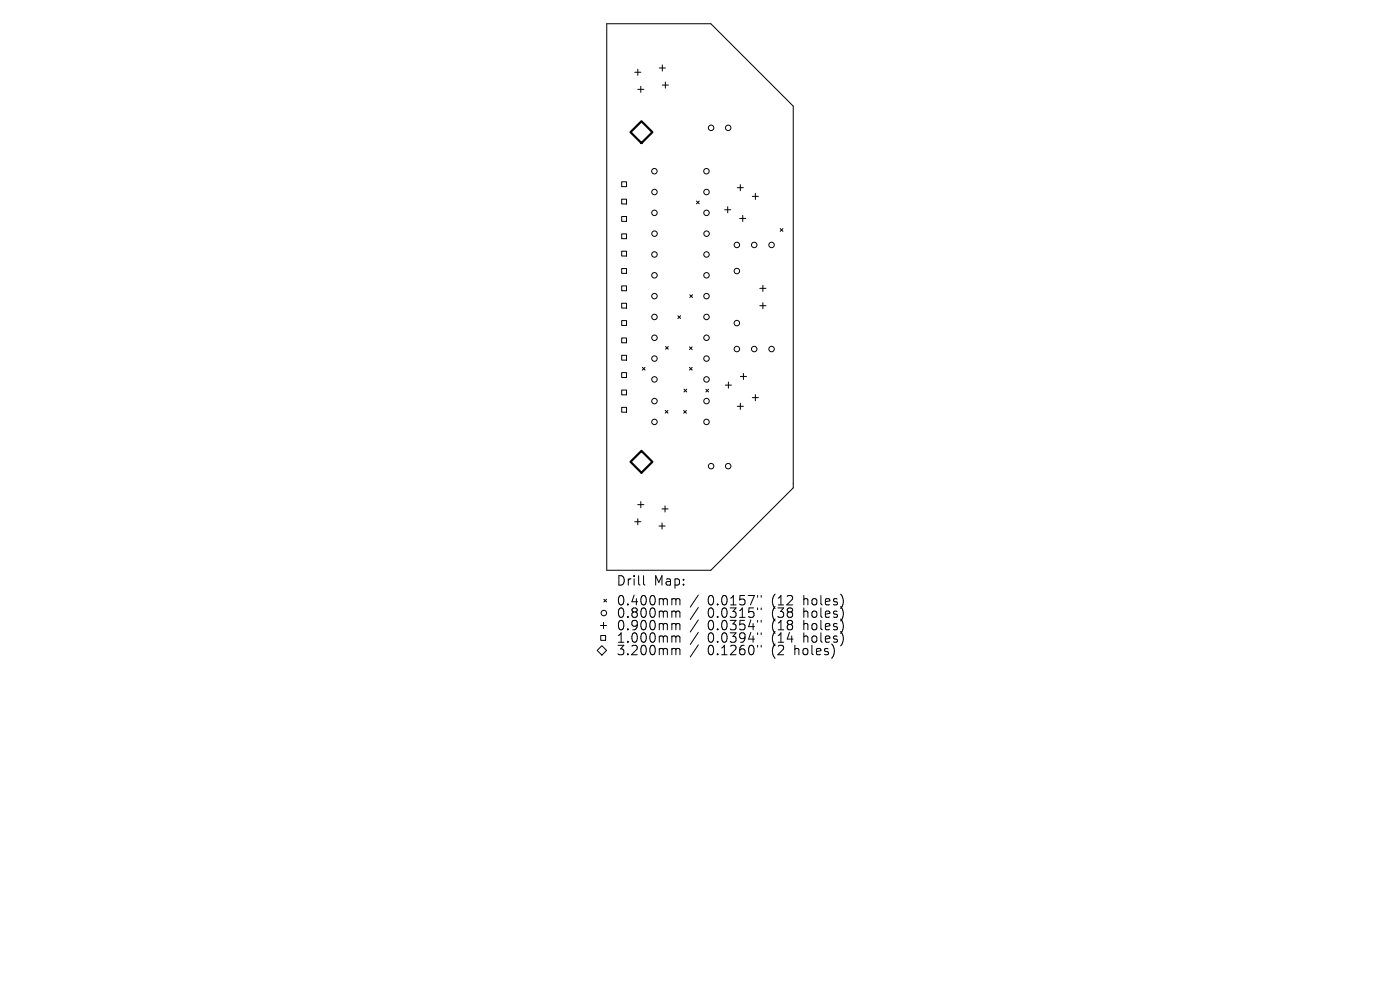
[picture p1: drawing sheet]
<svg xmlns="http://www.w3.org/2000/svg" width="297mm" height="210mm" viewBox="0 0 297 210" stroke-linecap="round" stroke-linejoin="round" font-family="sans-serif">
<defs><g id="words">
<g font-size="2.8">
<text x="130.7" y="124.5">Drill</text>
<text x="138.7" y="124.5">Map:</text>
<text x="130.7" y="128.7">0.400mm</text>
<text x="130.7" y="131.3">0.800mm</text>
<text x="150.1" y="128.7">0.0157&quot;</text>
<text x="150.1" y="131.3">0.0315&quot;</text>
<text x="163.9" y="128.7">(12</text>
<text x="163.9" y="131.3">(38</text>
<text x="170.7" y="128.7">holes)</text>
<text x="170.7" y="131.3">holes)</text>
<text x="130.7" y="134">0.900mm</text>
<text x="130.7" y="136.6">1.000mm</text>
<text x="150.1" y="134">0.0354&quot;</text>
<text x="150.1" y="136.6">0.0394&quot;</text>
<text x="163.9" y="134">(18</text>
<text x="163.9" y="136.6">(14</text>
<text x="170.7" y="134">holes)</text>
<text x="170.7" y="136.6">holes)</text>
<text x="130.7" y="139.3">3.200mm</text>
<text x="150.1" y="139.3">0.1260&quot;</text>
<text x="163.9" y="139.3">(2</text>
<text x="168.8" y="139.3">holes)</text>
</g>
</g></defs>
<g fill="none" stroke="#000" stroke-width=".21">
<path d="M128.7 5h22.1l17.5 17.5v81l-17.5 17.5h-22.1zM134.7 15.3h1.3M135.3 19h1.3M135.3 14.7v1.3M135.9 18.3v1.3M139.9 14.4h1.3M140.5 18h1.3M140.5 13.8v1.3M141.1 17.4v1.3M131.9 38.6h1v1h-1zM156.4 39.8h1.3M157.1 39.2v1.3"/>
<path d="M131.9 42.2h1v1.1h-1zM131.9 45.9h1v1.1h-1zM131.9 49.6h1v1h-1zM131.9 53.3h1v1h-1zM131.9 57h1v1h-1zM147.8 42.7l.5 .5M148.3 42.7l-.5 .5M153.7 44.5h1.3M154.4 43.8v1.4M156.9 46.3h1.3M157.6 45.7v1.3M159.6 41.7h1.3"/>
<path d="M160.2 41v1.3M165.5 48.5l.6 .6M166.1 48.5l-.6 .6M131.9 60.6h1v1.1h-1zM131.9 64.3h1v1.1h-1zM131.9 68h1v1h-1zM131.9 71.7h1v1h-1zM131.9 75.4h1v1h-1zM131.9 79.1h1v1h-1zM136.3 77.9l.5 .6M136.8 77.9l-.5 .6M141.2 73.5l.6 .6"/>
<path d="M141.8 73.5l-.6 .6M143.8 67l.6 .6M144.4 67l-.6 .6M146.3 73.6l.5 .6M146.3 77.9l.5 .6M146.3 62.5l.6 .6M146.8 73.6l-.5 .6M146.8 77.9l-.5 .6M146.9 62.5l-.6 .6M157.1 79.9h1.3M157.7 79.2v1.3M161.2 61.2h1.3"/>
<path d="M161.2 64.8h1.3M161.8 60.5v1.3M161.8 64.2v1.3M131.9 82.7h1v1.1h-1zM131.9 86.4h1v1h-1zM141.1 87.1l.6 .5M141.7 87.1l-.6 .5M145 87.1l.6 .6M145.1 82.6l.6 .5M145.6 87.1l-.6 .6M145.7 82.6l-.6 .5M149.7 82.6l.6 .5"/>
<path d="M150.3 82.6l-.6 .5M153.9 81.7h1.3M154.5 81v1.3M156.4 86.2h1.3M157.1 85.5v1.3M159.6 84.3h1.3M160.2 83.7v1.3M134.7 110.7h1.3M135.3 107h1.3M135.3 110v1.3M135.9 106.4v1.3M139.8 111.6h1.3"/>
<path d="M140.4 108h1.3M140.4 110.9v1.3M141.1 107.3v1.3M126.7 138l1-1 1 1-1 1zM127.4 132.7h1.3M127.4 134.8h1.1v1h-1.1zM128 132v1.3M128.1 127.1l.6 .6M128.7 127.1l-.6 .6M136.5 122.1v1.7l.3 .3M142.8 127h.3l.3 .3M142.8 129.6l.5 .1 .1 .2"/>
<path d="M142.8 132.3h.3l.3 .3M142.8 134.9l.5 .1 .1 .2M142.8 137.6l.5 .1 .1 .1M143.4 127.3l.3-.3 .4 .1 .1 1.2M143.4 127.3v1M143.4 129.9v1.1M143.4 132.6v1M143.4 135.2v1M143.4 137.8v1.1M143.4 129.9l.3-.3 .4 .1 .1 1.3M143.4 132.6l.3-.3 .4 .1 .1 1.2M143.4 135.2l.3-.3 .4 .1 .1 1.2"/>
<path d="M143.4 137.8l.3-.2 .4 .1 .1 1.2M148.1 126.2l-1.7 2.6M148.1 128.9l-1.7 2.5M148.1 131.5l-1.7 2.6M148.1 134.1l-1.7 2.6M148.1 136.8l-1.7 2.6M160.7 126.3v.4M160.7 129v.3M160.7 131.6v.4M160.7 134.2v.4M160.7 136.9v.4M161.5 126.3v.4"/>
<path d="M161.5 129v.3M161.5 131.6v.4M161.5 134.2v.4M161.5 136.9v.4"/>
<circle cx="138.8" cy="36.3" r=".58"/>
<circle cx="149.9" cy="36.3" r=".58"/>
<circle cx="150.9" cy="27.1" r=".58"/>
<circle cx="154.5" cy="27.1" r=".58"/>
<circle cx="138.8" cy="40.7" r=".58"/>
<circle cx="138.8" cy="54" r=".58"/>
<circle cx="138.8" cy="45.2" r=".58"/>
<circle cx="138.8" cy="58.4" r=".58"/>
<circle cx="138.9" cy="49.6" r=".58"/>
<circle cx="149.9" cy="40.7" r=".58"/>
<circle cx="149.9" cy="45.2" r=".58"/>
<circle cx="149.9" cy="54" r=".58"/>
<circle cx="149.9" cy="58.4" r=".58"/>
<circle cx="149.9" cy="49.6" r=".58"/>
<circle cx="156.3" cy="57.5" r=".58"/>
<circle cx="156.3" cy="52" r=".58"/>
<circle cx="160" cy="52" r=".58"/>
<circle cx="163.7" cy="52" r=".58"/>
<circle cx="138.8" cy="76.1" r=".58"/>
<circle cx="138.8" cy="62.8" r=".58"/>
<circle cx="138.8" cy="67.2" r=".58"/>
<circle cx="138.8" cy="71.7" r=".58"/>
<circle cx="149.9" cy="76.1" r=".58"/>
<circle cx="149.9" cy="62.8" r=".58"/>
<circle cx="149.9" cy="67.2" r=".58"/>
<circle cx="149.9" cy="71.7" r=".58"/>
<circle cx="156.3" cy="68.5" r=".58"/>
<circle cx="156.3" cy="74" r=".58"/>
<circle cx="160" cy="74" r=".58"/>
<circle cx="163.7" cy="74" r=".58"/>
<circle cx="138.8" cy="89.5" r=".58"/>
<circle cx="138.8" cy="85.1" r=".58"/>
<circle cx="138.8" cy="80.5" r=".58"/>
<circle cx="149.9" cy="89.5" r=".58"/>
<circle cx="149.9" cy="85.1" r=".58"/>
<circle cx="149.9" cy="80.5" r=".58"/>
<circle cx="150.9" cy="98.9" r=".58"/>
<circle cx="154.5" cy="98.9" r=".58"/>
<circle cx="128.1" cy="130" r=".58"/>
</g>
<path d="M133.8 28l2.3-2.3 2.3 2.3-2.3 2.4zM133.8 98l2.3-2.4 2.3 2.4-2.3 2.3z" fill="none" stroke="#000" stroke-width=".46"/>
<use href="#words"/>
</svg>
